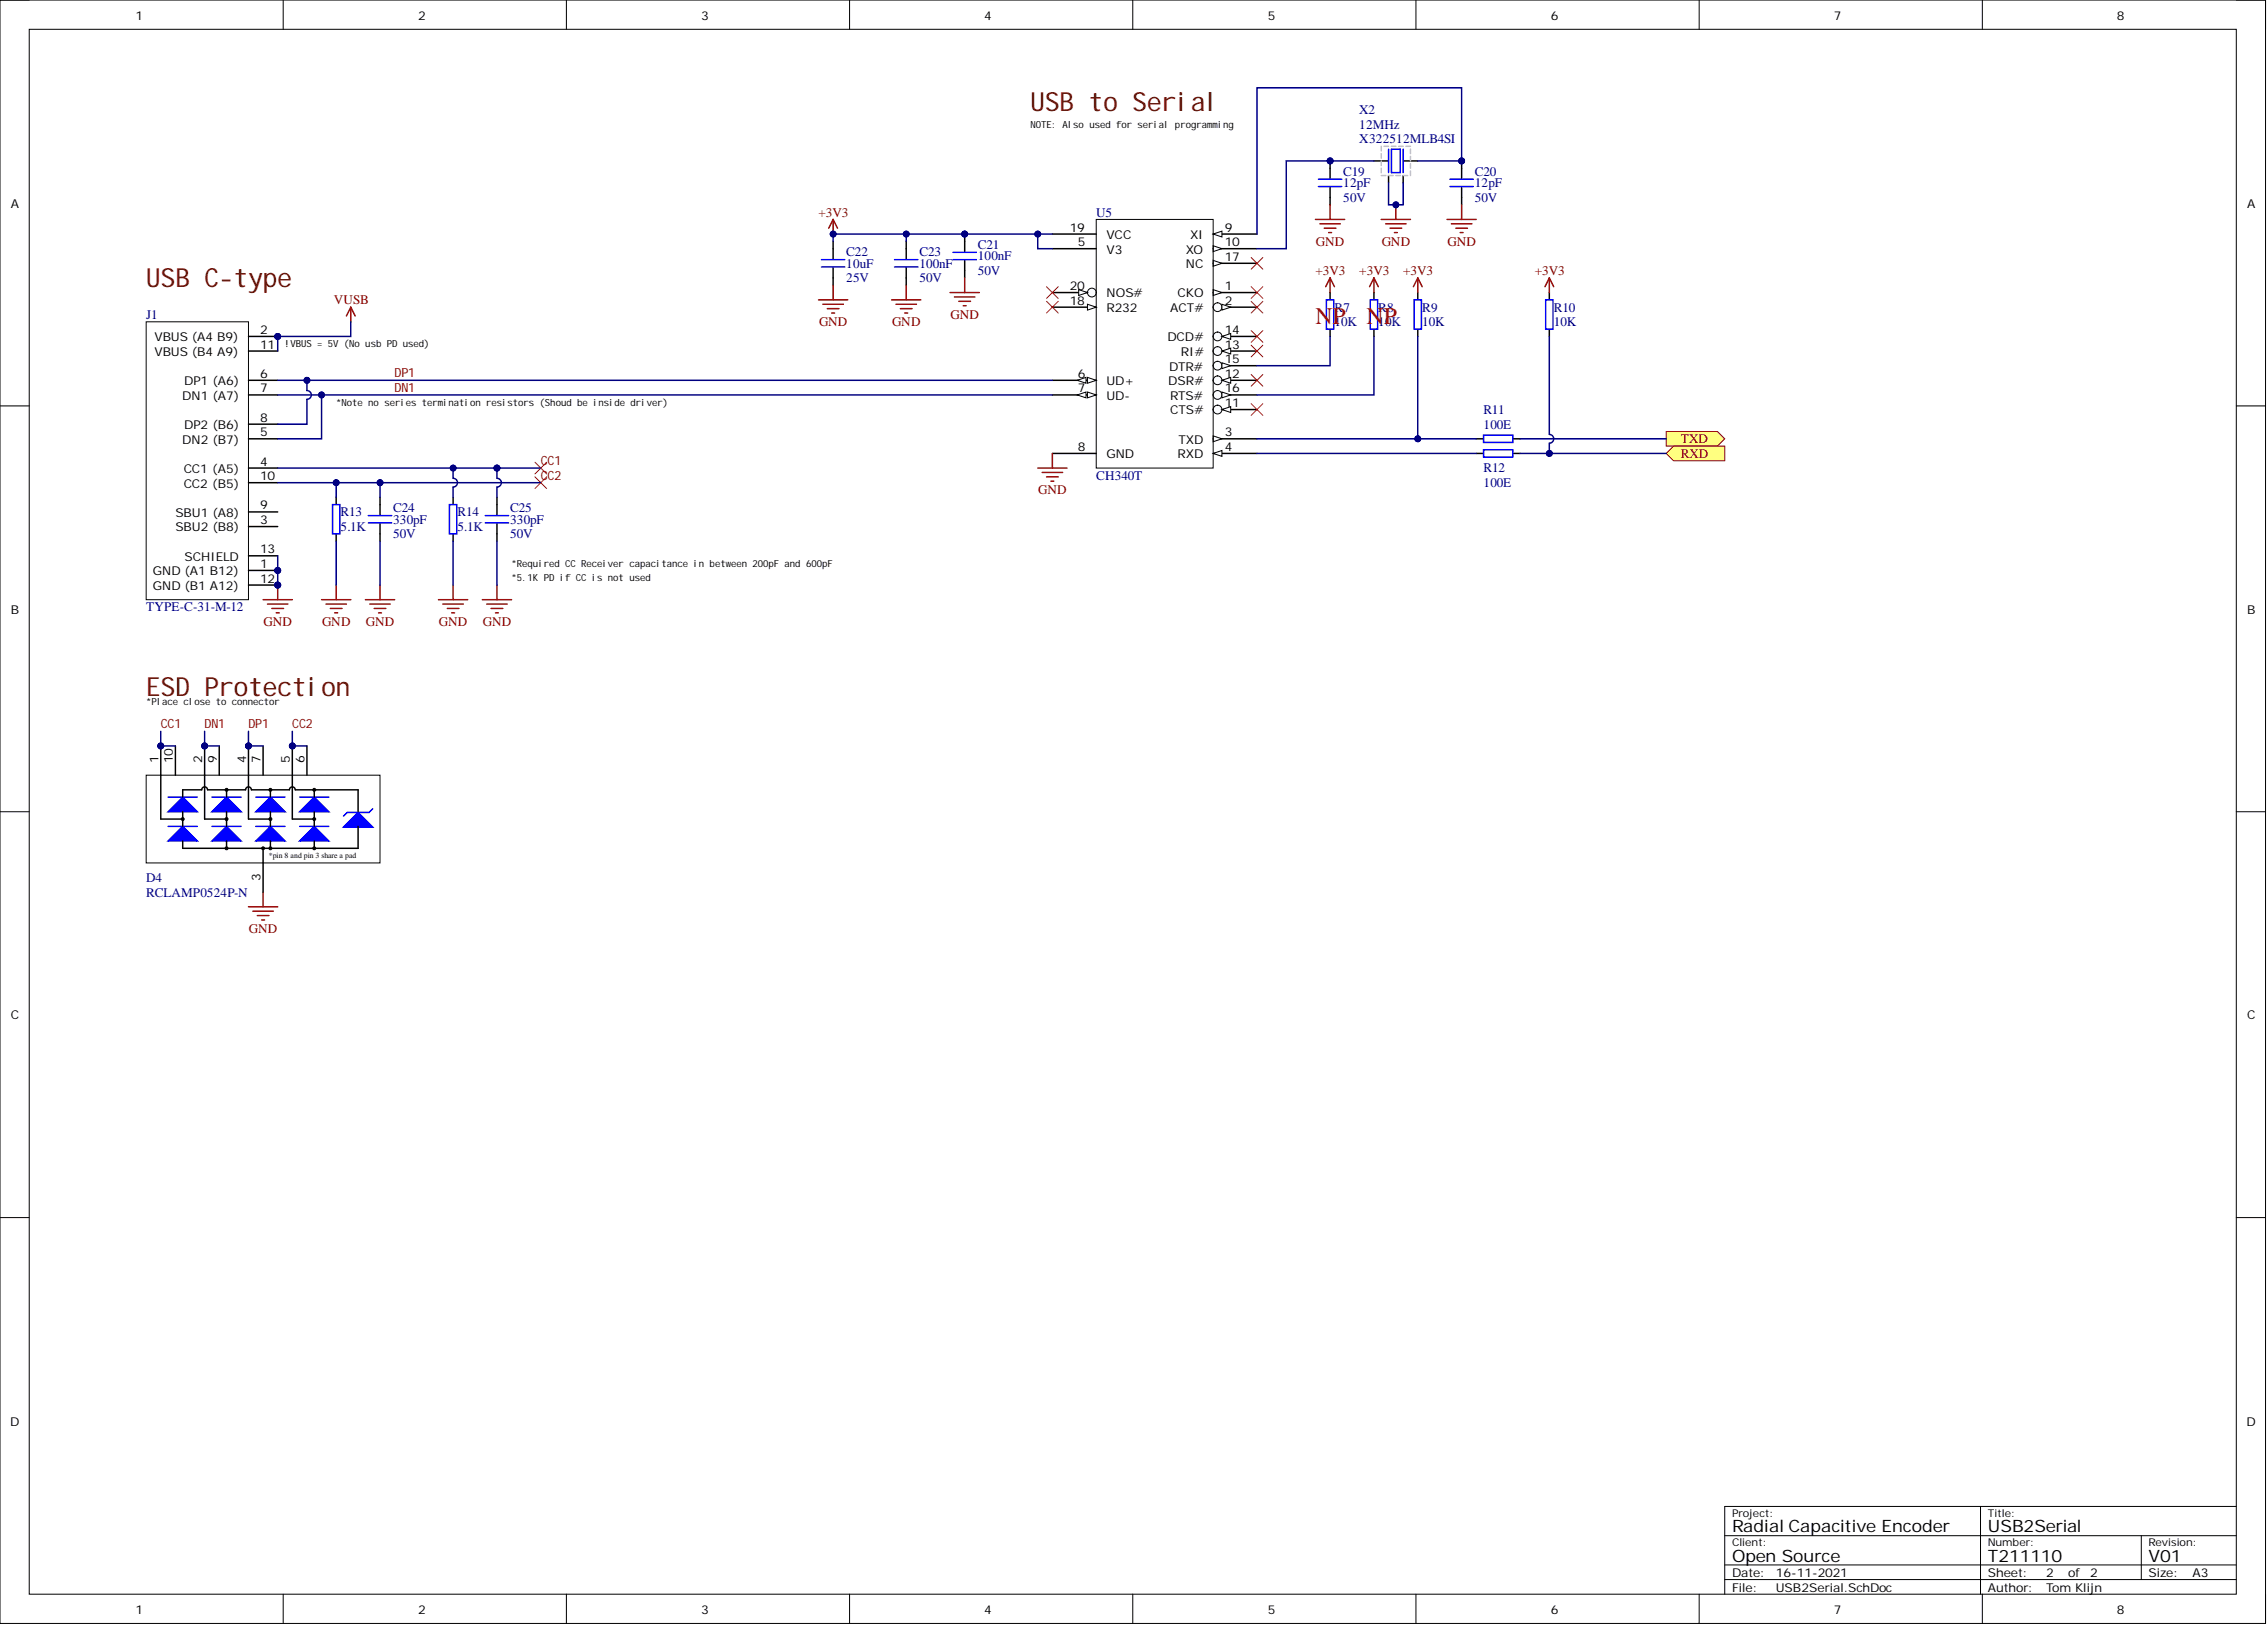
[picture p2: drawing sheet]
<svg xmlns="http://www.w3.org/2000/svg" width="393mm" height="282mm" viewBox="0 0 393 282" stroke-linecap="round" stroke-linejoin="round" font-family="sans-serif">
<defs><g id="words">
<g font-size="4.6" fill="#5b0f00">
<text x="178.8" y="19.3">USB to Serial</text>
<text x="25.4" y="49.7">USB C-type</text>
<text x="25.4" y="120.8">ESD Protection</text>
</g>
<g font-size="4.1" fill="#f00">
<text x="228.2" y="56.2">NP</text>
<text x="237.1" y="56.2">NP</text>
</g>
<g font-size="3">
<text x="300.5" y="265.8">Radial Capacitive Encoder</text>
<text x="344.9" y="265.8">USB2Serial</text>
<text x="300.5" y="270.9">Open Source</text>
<text x="344.9" y="270.9">T211110</text>
<text x="372.8" y="270.9">V01</text>
</g>
<g font-size="2.3" fill="#000080">
<text x="235.9" y="22.3">12MHz</text>
<text x="235.9" y="19.8">X2</text>
<text x="235.9" y="24.9">X322512MLB4SI</text>
<text x="233.1" y="35">50V</text>
<text x="233.1" y="30.5">C19</text>
<text x="233.1" y="32.5">12pF</text>
<text x="255.9" y="35">50V</text>
<text x="255.9" y="30.5">C20</text>
<text x="255.9" y="32.5">12pF</text>
<text x="190.2" y="37.6">U5</text>
<text x="146.8" y="44.4">C22</text>
<text x="146.8" y="46.4">10uF</text>
<text x="159.5" y="44.4">C23</text>
<text x="159.5" y="46.4">100nF</text>
<text x="169.7" y="47.7">50V</text>
<text x="169.7" y="43.1">C21</text>
<text x="169.7" y="45.2">100nF</text>
<text x="146.8" y="49">25V</text>
<text x="159.5" y="49">50V</text>
<text x="25.4" y="55.3">J1</text>
<text x="231.5" y="54">R7</text>
<text x="231.5" y="56.6">10K</text>
<text x="239.2" y="54">R8</text>
<text x="239.2" y="56.6">10K</text>
<text x="246.8" y="54">R9</text>
<text x="246.8" y="56.6">10K</text>
<text x="269.6" y="54">R10</text>
<text x="269.6" y="56.6">10K</text>
<text x="257.4" y="71.8">R11</text>
<text x="257.4" y="74.3">100E</text>
<text x="190.2" y="83.2">CH340T</text>
<text x="257.4" y="81.9">R12</text>
<text x="59.1" y="89.6">R13</text>
<text x="68.2" y="88.8">C24</text>
<text x="79.4" y="89.6">R14</text>
<text x="88.5" y="88.8">C25</text>
<text x="257.4" y="84.5">100E</text>
<text x="59.1" y="92.1">5.1K</text>
<text x="68.2" y="93.4">50V</text>
<text x="68.2" y="90.8">330pF</text>
<text x="79.4" y="92.1">5.1K</text>
<text x="88.5" y="93.4">50V</text>
<text x="88.5" y="90.8">330pF</text>
<text x="25.4" y="106">TYPE-C-31-M-12</text>
<text x="25.4" y="153">D4</text>
<text x="25.4" y="155.5">RCLAMP0524P-N</text>
</g>
<g font-size="2.3" fill="#800000">
<text x="142" y="37.6">+3V3</text>
<text x="228.2" y="47.7">+3V3</text>
<text x="228.3" y="42.6">GND</text>
<text x="235.9" y="47.7">+3V3</text>
<text x="239.7" y="42.6">GND</text>
<text x="243.5" y="47.7">+3V3</text>
<text x="251.2" y="42.6">GND</text>
<text x="266.3" y="47.7">+3V3</text>
<text x="57.9" y="52.8">VUSB</text>
<text x="142.1" y="56.6">GND</text>
<text x="154.8" y="56.6">GND</text>
<text x="164.9" y="55.3">GND</text>
<text x="291.6" y="76.9">TXD</text>
<text x="291.6" y="79.4">RXD</text>
<text x="180.1" y="85.8">GND</text>
<text x="45.7" y="108.6">GND</text>
<text x="55.9" y="108.6">GND</text>
<text x="63.5" y="108.6">GND</text>
<text x="76.2" y="108.6">GND</text>
<text x="83.8" y="108.6">GND</text>
<text x="43.2" y="161.9">GND</text>
</g>
<g font-size="2.2" fill="#800000">
<text x="68.5" y="65.5">DP1</text>
<text x="68.5" y="68">DN1</text>
<text x="93.8" y="80.7">CC1</text>
<text x="93.8" y="83.2">CC2</text>
<text x="27.9" y="126.3">CC1</text>
<text x="35.5" y="126.3">DN1</text>
<text x="43.1" y="126.3">DP1</text>
<text x="50.7" y="126.3">CC2</text>
</g>
<g font-size="2.1">
<text x="23.5" y="3.4">1</text>
<text x="72.5" y="3.4">2</text>
<text x="121.6" y="3.4">3</text>
<text x="170.8" y="3.4">4</text>
<text x="220" y="3.4">5</text>
<text x="269.1" y="3.4">6</text>
<text x="318.2" y="3.4">7</text>
<text x="367.3" y="3.4">8</text>
<text x="1.9" y="36">A</text>
<text x="185.6" y="40.2">19</text>
<text x="192" y="41.4">VCC</text>
<text x="206.5" y="41.4">XI</text>
<text x="212.5" y="40.2">9</text>
<text x="389.9" y="36">A</text>
<text x="187" y="42.7">5</text>
<text x="192" y="44">V3</text>
<text x="205.8" y="46.5">NC</text>
<text x="205.8" y="44">XO</text>
<text x="212.5" y="45.2">17</text>
<text x="212.5" y="42.7">10</text>
<text x="185.6" y="50.3">20</text>
<text x="185.6" y="52.9">18</text>
<text x="192" y="51.6">NOS#</text>
<text x="204.3" y="51.6">CKO</text>
<text x="212.5" y="50.3">1</text>
<text x="212.5" y="52.9">2</text>
<text x="26.8" y="59.2">VBUS (A4 B9)</text>
<text x="45.1" y="57.9">2</text>
<text x="192" y="54.1">R232</text>
<text x="202.5" y="59.2">DCD#</text>
<text x="203.1" y="54.1">ACT#</text>
<text x="212.5" y="57.9">14</text>
<text x="26.8" y="61.7">VBUS (B4 A9)</text>
<text x="45.1" y="65.5">6</text>
<text x="45.1" y="60.5">11</text>
<text x="187" y="65.5">6</text>
<text x="202.9" y="64.3">DTR#</text>
<text x="204.9" y="61.7">RI#</text>
<text x="212.5" y="63">15</text>
<text x="212.5" y="60.5">13</text>
<text x="212.5" y="65.5">12</text>
<text x="31.6" y="69.3">DN1 (A7)</text>
<text x="32" y="66.8">DP1 (A6)</text>
<text x="45.1" y="68.1">7</text>
<text x="187" y="68.1">7</text>
<text x="192" y="66.8">UD+</text>
<text x="192" y="69.3">UD-</text>
<text x="202.7" y="66.8">DSR#</text>
<text x="203.1" y="69.3">RTS#</text>
<text x="203.1" y="71.9">CTS#</text>
<text x="212.5" y="68.1">16</text>
<text x="212.5" y="70.6">11</text>
<text x="31.6" y="77">DN2 (B7)</text>
<text x="32" y="74.4">DP2 (B6)</text>
<text x="45.1" y="75.7">5</text>
<text x="45.1" y="73.2">8</text>
<text x="204.5" y="77">TXD</text>
<text x="212.5" y="75.7">3</text>
<text x="31.9" y="82">CC1 (A5)</text>
<text x="45.1" y="80.8">4</text>
<text x="45.1" y="83.3">10</text>
<text x="187" y="78.2">8</text>
<text x="192" y="79.5">GND</text>
<text x="204.3" y="79.5">RXD</text>
<text x="212.5" y="78.2">4</text>
<text x="30.4" y="89.6">SBU1 (A8)</text>
<text x="31.9" y="84.6">CC2 (B5)</text>
<text x="45.1" y="88.4">9</text>
<text x="30.4" y="92.2">SBU2 (B8)</text>
<text x="45.1" y="90.9">3</text>
<text x="45.1" y="96">13</text>
<text x="26.5" y="99.8">GND (A1 B12)</text>
<text x="32" y="97.3">SCHIELD</text>
<text x="45.1" y="98.5">1</text>
<text x="45.1" y="101.1">12</text>
<text x="1.9" y="106.5">B</text>
<text x="26.5" y="102.3">GND (B1 A12)</text>
<text x="389.9" y="106.5">B</text>
<text x="27.5" y="132.4" transform="rotate(-90 27.5 132.4)">1</text>
<text x="30" y="132.4" transform="rotate(-90 30 132.4)">10</text>
<text x="35.1" y="132.4" transform="rotate(-90 35.1 132.4)">2</text>
<text x="37.6" y="132.4" transform="rotate(-90 37.6 132.4)">9</text>
<text x="42.7" y="132.4" transform="rotate(-90 42.7 132.4)">4</text>
<text x="45.2" y="132.4" transform="rotate(-90 45.2 132.4)">7</text>
<text x="50.3" y="132.4" transform="rotate(-90 50.3 132.4)">5</text>
<text x="52.8" y="132.4" transform="rotate(-90 52.8 132.4)">6</text>
<text x="45.2" y="152.9" transform="rotate(-90 45.2 152.9)">3</text>
<text x="1.9" y="176.8">C</text>
<text x="389.9" y="176.8">C</text>
<text x="1.8" y="247.3">D</text>
<text x="389.8" y="247.3">D</text>
<text x="300.5" y="273.6">Date:</text>
<text x="308.1" y="273.6">16-11-2021</text>
<text x="344.9" y="273.6">Sheet:</text>
<text x="355.1" y="273.6">2</text>
<text x="358.9" y="273.6">of</text>
<text x="362.7" y="273.6">2</text>
<text x="372.8" y="273.6">Size:</text>
<text x="380.4" y="273.6">A3</text>
<text x="23.5" y="279.9">1</text>
<text x="72.5" y="279.9">2</text>
<text x="121.6" y="279.9">3</text>
<text x="170.8" y="279.9">4</text>
<text x="220" y="279.9">5</text>
<text x="269.1" y="279.9">6</text>
<text x="300.5" y="276.1">File:</text>
<text x="308.1" y="276.1">USB2Serial.SchDoc</text>
<text x="318.2" y="279.9">7</text>
<text x="344.9" y="276.1">Author:</text>
<text x="355.1" y="276.1">Tom Klijn</text>
<text x="367.3" y="279.9">8</text>
</g>
<g font-size="1.9">
<text x="300.5" y="263.2">Project:</text>
<text x="344.9" y="263.2">Title:</text>
<text x="300.5" y="268.2">Client:</text>
<text x="344.9" y="268.2">Number:</text>
<text x="372.8" y="268.2">Revision:</text>
</g>
<g font-size="1.7">
<text x="178.8" y="22.2">NOTE: Also used for serial programming</text>
<text x="49.5" y="60.2">!VBUS = 5V (No usb PD used)</text>
<text x="58.3" y="70.4">*Note no series termination resistors (Shoud be inside driver)</text>
<text x="88.8" y="100.8">*5.1K PD if CC is not used</text>
<text x="88.8" y="98.3">*Required CC Receiver capacitance in between 200pF and 600pF</text>
<text x="25.4" y="122.4">*Place close to connector</text>
</g>
<text font-size="1.4" x="46.7" y="148.8">*pin 8 and pin 3 share a pad</text>
</g></defs>
<g fill="none" stroke="#000" stroke-width=".17">
<path d="M0 0h393.1v281.6h-393.1zM0 0h5.1M5.1 5.1h382.9v271.4h-382.9zM49.1 0v5.1M98.3 0v5.1M147.4 0v5.1M196.5 0v5.1M245.7 0v5.1M294.8 0v5.1M344 0v5.1M388 0h5.1v5.1M0 70.4h5.1"/>
<path d="M388 70.4h5.1M0 140.8h5.1M388 140.8h5.1M0 211.2h5.1M388 211.2h5.1M49.1 276.5v5.1M98.3 276.5v5.1M147.4 276.5v5.1M196.5 276.5v5.1M245.7 276.5v5.1M294.8 276.5v5.1M299.3 266.4h88.7"/>
<path d="M299.3 271.5h88.7M299.3 274h88.7M343.6 261.3v15.2M344 276.5v5.1M371.5 266.4v7.6M388 261.3h-88.7v15.2M393.1 276.5v5.1"/>
</g>
<path d="M58.3 86.3v1.2M58.3 92.6v1.3" fill="none" stroke="#000" stroke-width=".25"/>
<path d="M57.7 87.5h1.3v5.1h-1.3z" fill-rule="evenodd" fill="#fff"/>
<path d="M57.7 87.5h1.3v5.1h-1.3z" fill="none" stroke="#00f" stroke-width=".25"/>
<path d="M78.6 86.3v1.2M78.6 92.6v1.3" fill="none" stroke="#000" stroke-width=".25"/>
<path d="M78 87.5h1.3v5.1h-1.3z" fill-rule="evenodd" fill="#fff"/>
<path d="M78 87.5h1.3v5.1h-1.3z" fill="none" stroke="#00f" stroke-width=".25"/>
<g fill="none" stroke="#800000" stroke-width=".25">
<path d="M45.6 104h5.1M46.4 104.8h3.6M47.2 105.5h2M47.9 106.3h.5M48.2 101.5v2.5M55.8 104h5.1M56.6 104.8h3.5M57.3 105.5h2M58.1 106.3h.5M58.3 101.5v2.5M76.1 104h5.1M76.8 104.8h3.6"/>
<path d="M77.6 105.5h2M78.4 106.3h.5M78.6 101.5v2.5"/>
</g>
<circle cx="48.2" cy="101.5" r=".51" fill="#000080"/>
<circle cx="48.2" cy="101.5" r=".51" fill="none" stroke="#000080" stroke-width=".17"/>
<path d="M60.9 53.3l-.8 1.5M60.9 53.3l.7 1.5M60.9 53.3v2.5M43.1 157.3h5.1M43.9 158.1h3.5M44.6 158.8h2.1M45.4 159.6h.5M45.6 154.8v2.5" fill="none" stroke="#800000" stroke-width=".25"/>
<circle cx="48.2" cy="98.9" r=".51" fill="#000080"/>
<circle cx="48.2" cy="98.9" r=".51" fill="none" stroke="#000080" stroke-width=".17"/>
<circle cx="48.2" cy="58.4" r=".51" fill="#000080"/>
<circle cx="48.2" cy="58.4" r=".51" fill="none" stroke="#000080" stroke-width=".17"/>
<circle cx="48.2" cy="101.5" r=".51" fill="#000080"/>
<circle cx="48.2" cy="101.5" r=".51" fill="none" stroke="#000080" stroke-width=".17"/>
<path d="M43.1 98.9h5.1" fill="none" stroke="#000" stroke-width=".25"/>
<circle cx="48.2" cy="98.9" r=".51" fill="#000080"/>
<circle cx="48.2" cy="98.9" r=".51" fill="none" stroke="#000080" stroke-width=".17"/>
<path d="M43.1 58.4h5.1" fill="none" stroke="#000" stroke-width=".25"/>
<circle cx="48.2" cy="58.4" r=".51" fill="#000080"/>
<circle cx="48.2" cy="58.4" r=".51" fill="none" stroke="#000080" stroke-width=".17"/>
<path d="M43.1 76.1h5.1M43.1 66h5.1M43.1 68.5h5.1M43.1 73.6h5.1M43.1 60.9h5.1M43.1 91.3h5.1M43.1 81.2h5.1M43.1 88.8h5.1M43.1 83.7h5.1M43.1 101.5h5.1" fill="none" stroke="#000" stroke-width=".25"/>
<circle cx="48.2" cy="101.5" r=".51" fill="#000080"/>
<circle cx="48.2" cy="101.5" r=".51" fill="none" stroke="#000080" stroke-width=".17"/>
<path d="M25.4 55.8h17.7v48.2h-17.7z" fill="none" stroke="#000" stroke-width=".17"/>
<path d="M43.1 96.4h5.1" fill="none" stroke="#000" stroke-width=".25"/>
<circle cx="27.9" cy="129.4" r=".51" fill="#000080"/>
<circle cx="27.9" cy="129.4" r=".51" fill="none" stroke="#000080" stroke-width=".17"/>
<circle cx="35.5" cy="129.4" r=".51" fill="#000080"/>
<circle cx="35.5" cy="129.4" r=".51" fill="none" stroke="#000080" stroke-width=".17"/>
<circle cx="43.1" cy="129.4" r=".51" fill="#000080"/>
<circle cx="43.1" cy="129.4" r=".51" fill="none" stroke="#000080" stroke-width=".17"/>
<circle cx="50.7" cy="129.4" r=".51" fill="#000080"/>
<circle cx="50.7" cy="129.4" r=".51" fill="none" stroke="#000080" stroke-width=".17"/>
<path d="M62.1 140.9l2.6 2.6h-5.1z" fill="#00f"/>
<path d="M62.1 140.9l2.6 2.6h-5.1zM64.7 140.3l-.7 .6h-3.8l-.6 .7" fill="none" stroke="#00f" stroke-width=".25"/>
<path d="M31.7 138.3l2.5 2.5h-5z" fill="#00f"/>
<path d="M29.2 138.3h5M31.7 138.3l2.5 2.5h-5z" fill="none" stroke="#00f" stroke-width=".25"/>
<path d="M27.9 129.4v5.1" fill="none" stroke="#000" stroke-width=".25"/>
<circle cx="27.9" cy="129.4" r=".51" fill="#000080"/>
<circle cx="27.9" cy="129.4" r=".51" fill="none" stroke="#000080" stroke-width=".17"/>
<path d="M35.5 129.4v5.1" fill="none" stroke="#000" stroke-width=".25"/>
<circle cx="35.5" cy="129.4" r=".51" fill="#000080"/>
<circle cx="35.5" cy="129.4" r=".51" fill="none" stroke="#000080" stroke-width=".17"/>
<path d="M43.1 129.4v5.1" fill="none" stroke="#000" stroke-width=".25"/>
<circle cx="43.1" cy="129.4" r=".51" fill="#000080"/>
<circle cx="43.1" cy="129.4" r=".51" fill="none" stroke="#000080" stroke-width=".17"/>
<path d="M50.7 129.4v5.1" fill="none" stroke="#000" stroke-width=".25"/>
<circle cx="50.7" cy="129.4" r=".51" fill="#000080"/>
<circle cx="50.7" cy="129.4" r=".51" fill="none" stroke="#000080" stroke-width=".17"/>
<path d="M30.4 129.4v5.1M38 129.4v5.1M45.6 129.4v5.1M53.3 129.4v5.1M45.6 149.7v5.1" fill="none" stroke="#000" stroke-width=".25"/>
<path d="M31.7 143.3l2.5 2.6h-5z" fill="#00f"/>
<path d="M29.2 143.3h5M31.7 143.3l2.5 2.6h-5z" fill="none" stroke="#00f" stroke-width=".25"/>
<path d="M27.9 134.5v7.6h3.8M31.7 137v1.3M31.7 140.8v2.5M31.7 145.9v1.2" fill="none" stroke="#000" stroke-width=".25"/>
<path d="M39.3 138.3l2.5 2.5h-5z" fill="#00f"/>
<path d="M36.8 138.3h5M39.3 138.3l2.5 2.5h-5z" fill="none" stroke="#00f" stroke-width=".25"/>
<path d="M39.3 143.3l2.5 2.6h-5z" fill="#00f"/>
<path d="M36.8 143.3h5M39.3 143.3l2.5 2.6h-5z" fill="none" stroke="#00f" stroke-width=".25"/>
<path d="M39.3 137v1.3M35.5 142.1h3.8M39.3 140.8v2.5M39.3 145.9v1.2" fill="none" stroke="#000" stroke-width=".25"/>
<path d="M46.9 138.3l2.6 2.5h-5.1z" fill="#00f"/>
<path d="M44.4 138.3h5.1M46.9 138.3l2.6 2.5h-5.1z" fill="none" stroke="#00f" stroke-width=".25"/>
<path d="M46.9 143.3l2.6 2.6h-5.1z" fill="#00f"/>
<path d="M44.4 143.3h5.1M46.9 143.3l2.6 2.6h-5.1z" fill="none" stroke="#00f" stroke-width=".25"/>
<path d="M46.9 137v1.3M43.1 142.1h3.8M46.9 140.8v2.5M46.9 145.9v1.2" fill="none" stroke="#000" stroke-width=".25"/>
<path d="M54.5 138.3l2.6 2.5h-5.1z" fill="#00f"/>
<path d="M52 138.3h5.1M54.5 138.3l2.6 2.5h-5.1z" fill="none" stroke="#00f" stroke-width=".25"/>
<path d="M54.5 143.3l2.6 2.6h-5.1z" fill="#00f"/>
<path d="M240.9 25.9v4M241.4 25.9h1.6v4h-1.6zM243.5 25.9v4M63.9 90.7h4.1M63.9 89.4h4.1M84.2 90.7h4.1M84.2 89.4h4.1M52 143.3h5.1M54.5 143.3l2.6 2.6h-5.1z" fill="none" stroke="#00f" stroke-width=".25"/>
<g fill="none" stroke="#000" stroke-width=".25">
<path d="M238.4 27.9h2.5M240.9 30.5v1.2M243.5 27.9h2.5M243.5 30.5v1.2M182.6 50.7h7.6M65.9 86.3v3M65.9 90.8v3.1M86.2 86.3v3M86.2 90.8v3.1M31.7 137h3.3a.51 .51 0 0 1 .5-.5 .51 .51 0 0 1 .5 .5h6.6a.51 .51 0 0 1 .5-.5 .51 .51 0 0 1 .5 .5h6.6a.51 .51 0 0 1 .5-.5 .51 .51 0 0 1 .5 .5h10.9v3.8M35.5 134.5v7.6M43.1 134.5v7.6"/>
<path d="M50.7 134.5v7.6h3.8M54.5 137v1.3M45.6 147.1v2.6M54.5 140.8v2.5M54.5 145.9v1.2M62.1 143.3v3.8h-30.4"/>
</g>
<g fill="none" stroke="#000" stroke-width=".17">
<path d="M25.4 134.5h40.5v15.2h-40.5z"/>
<circle cx="39.3" cy="137" r=".25"/>
<circle cx="46.9" cy="137" r=".25"/>
<circle cx="54.5" cy="137" r=".25"/>
<circle cx="31.7" cy="142.1" r=".25"/>
<circle cx="39.3" cy="147.1" r=".25"/>
<circle cx="39.3" cy="142.1" r=".25"/>
<circle cx="45.7" cy="147.1" r=".25"/>
<circle cx="46.9" cy="147.1" r=".25"/>
<circle cx="46.9" cy="142.1" r=".25"/>
<circle cx="54.5" cy="147.1" r=".25"/>
<circle cx="54.5" cy="142.1" r=".25"/>
</g>
<g fill="#000">
<circle cx="39.3" cy="137" r=".25"/>
<circle cx="46.9" cy="137" r=".25"/>
<circle cx="54.5" cy="137" r=".25"/>
<circle cx="31.7" cy="142.1" r=".25"/>
<circle cx="39.3" cy="147.1" r=".25"/>
<circle cx="39.3" cy="142.1" r=".25"/>
<circle cx="45.7" cy="147.1" r=".25"/>
<circle cx="46.9" cy="147.1" r=".25"/>
<circle cx="46.9" cy="142.1" r=".25"/>
<circle cx="54.5" cy="147.1" r=".25"/>
<circle cx="54.5" cy="142.1" r=".25"/>
</g>
<path d="M63.4 104h5.1M64.2 104.8h3.5M64.9 105.5h2.1M65.7 106.3h.5M65.9 101.5v2.5M83.7 104h5.1M84.5 104.8h3.5M85.2 105.5h2M86 106.3h.5M86.2 101.5v2.5" fill="none" stroke="#800000" stroke-width=".25"/>
<g fill="none" stroke="#c0c0c0" stroke-width=".25">
<path d="M239.7 25.4v.8M239.7 26.6v.8M239.7 27.9v.8M239.7 29.2v.8M239.7 30.5h.8M240.1 25.4h.8M240.9 30.5h.8M241.4 25.4h.8M242.2 30.5h.8M242.7 25.4h.8M243.5 30.5h.8M243.9 25.4h.8"/>
<path d="M244.7 25.9v.7M244.7 27.1v.8M244.7 28.4v.8M244.7 29.7v.8"/>
</g>
<circle cx="189.4" cy="50.7" r=".76" fill="#f8fcff"/>
<circle cx="189.4" cy="50.7" r=".76" fill="none" stroke="#000" stroke-width=".17"/>
<path d="M187.2 50.2l1.5 .5-1.5 .6z" fill="#f8fcff"/>
<path d="M187.2 50.2l1.5 .5-1.5 .6z" fill="none" stroke="#000" stroke-width=".17"/>
<path d="M210.5 50.7h7.6" fill="none" stroke="#000" stroke-width=".25"/>
<path d="M210.5 50.2l1.5 .5-1.5 .6z" fill="#f8fcff"/>
<path d="M210.5 50.2l1.5 .5-1.5 .6z" fill="none" stroke="#000" stroke-width=".17"/>
<path d="M210.5 53.3h7.6" fill="none" stroke="#000" stroke-width=".25"/>
<circle cx="211.3" cy="53.3" r=".76" fill="#f8fcff"/>
<circle cx="211.3" cy="53.3" r=".76" fill="none" stroke="#000" stroke-width=".17"/>
<path d="M212 52.8l1.5 .5-1.5 .5z" fill="#f8fcff"/>
<path d="M212 52.8l1.5 .5-1.5 .5z" fill="none" stroke="#000" stroke-width=".17"/>
<path d="M182.6 43.1h7.6M182.6 66h7.6" fill="none" stroke="#000" stroke-width=".25"/>
<path d="M188.7 65.5l1.5 .5-1.5 .5z" fill="#f8fcff"/>
<path d="M188.7 65.5l1.5 .5-1.5 .5z" fill="none" stroke="#000" stroke-width=".17"/>
<path d="M186.9 66l1.5-.5v1z" fill="#f8fcff"/>
<path d="M186.9 66l1.5-.5v1z" fill="none" stroke="#000" stroke-width=".17"/>
<path d="M182.6 68.5h7.6" fill="none" stroke="#000" stroke-width=".25"/>
<path d="M188.7 68l1.5 .5-1.5 .5z" fill="#f8fcff"/>
<path d="M188.7 68l1.5 .5-1.5 .5z" fill="none" stroke="#000" stroke-width=".17"/>
<path d="M186.9 68.5l1.5-.5v1z" fill="#f8fcff"/>
<path d="M186.9 68.5l1.5-.5v1z" fill="none" stroke="#000" stroke-width=".17"/>
<path d="M182.6 78.7h7.6M210.5 76.1h7.6" fill="none" stroke="#000" stroke-width=".25"/>
<path d="M210.5 75.6l1.5 .5-1.5 .5z" fill="#f8fcff"/>
<path d="M210.5 75.6l1.5 .5-1.5 .5z" fill="none" stroke="#000" stroke-width=".17"/>
<path d="M210.5 45.7h7.6" fill="none" stroke="#000" stroke-width=".25"/>
<path d="M210.5 45.2l1.5 .5-1.5 .5z" fill="#f8fcff"/>
<path d="M210.5 45.2l1.5 .5-1.5 .5z" fill="none" stroke="#000" stroke-width=".17"/>
<path d="M210.5 78.7h7.6" fill="none" stroke="#000" stroke-width=".25"/>
<path d="M210.5 78.7l1.5-.6v1.1z" fill="#f8fcff"/>
<path d="M210.5 78.7l1.5-.6v1.1z" fill="none" stroke="#000" stroke-width=".17"/>
<path d="M210.5 68.5h7.6" fill="none" stroke="#000" stroke-width=".25"/>
<circle cx="211.3" cy="68.5" r=".76" fill="#f8fcff"/>
<circle cx="211.3" cy="68.5" r=".76" fill="none" stroke="#000" stroke-width=".17"/>
<path d="M212 68l1.5 .5-1.5 .5z" fill="#f8fcff"/>
<path d="M212 68l1.5 .5-1.5 .5z" fill="none" stroke="#000" stroke-width=".17"/>
<path d="M210.5 63.4h7.6" fill="none" stroke="#000" stroke-width=".25"/>
<circle cx="211.3" cy="63.4" r=".76" fill="#f8fcff"/>
<circle cx="211.3" cy="63.4" r=".76" fill="none" stroke="#000" stroke-width=".17"/>
<path d="M212 62.9l1.5 .5-1.5 .5z" fill="#f8fcff"/>
<path d="M212 62.9l1.5 .5-1.5 .5z" fill="none" stroke="#000" stroke-width=".17"/>
<path d="M210.5 60.9h7.6" fill="none" stroke="#000" stroke-width=".25"/>
<circle cx="211.3" cy="60.9" r=".76" fill="#f8fcff"/>
<circle cx="211.3" cy="60.9" r=".76" fill="none" stroke="#000" stroke-width=".17"/>
<path d="M212 60.9l1.5-.5v1z" fill="#f8fcff"/>
<path d="M212 60.9l1.5-.5v1z" fill="none" stroke="#000" stroke-width=".17"/>
<path d="M210.5 66h7.6" fill="none" stroke="#000" stroke-width=".25"/>
<circle cx="211.3" cy="66" r=".76" fill="#f8fcff"/>
<circle cx="211.3" cy="66" r=".76" fill="none" stroke="#000" stroke-width=".17"/>
<path d="M212 66l1.5-.5v1z" fill="#f8fcff"/>
<path d="M212 66l1.5-.5v1z" fill="none" stroke="#000" stroke-width=".17"/>
<path d="M210.5 71h7.6" fill="none" stroke="#000" stroke-width=".25"/>
<circle cx="211.3" cy="71" r=".76" fill="#f8fcff"/>
<circle cx="211.3" cy="71" r=".76" fill="none" stroke="#000" stroke-width=".17"/>
<path d="M212 71l1.5-.5v1z" fill="#f8fcff"/>
<path d="M212 71l1.5-.5v1z" fill="none" stroke="#000" stroke-width=".17"/>
<path d="M210.5 43.1h7.6" fill="none" stroke="#000" stroke-width=".25"/>
<path d="M210.5 42.6l1.5 .5-1.5 .5z" fill="#f8fcff"/>
<path d="M210.5 42.6l1.5 .5-1.5 .5z" fill="none" stroke="#000" stroke-width=".17"/>
<path d="M210.5 40.6h7.6" fill="none" stroke="#000" stroke-width=".25"/>
<path d="M210.5 40.6l1.5-.5v1z" fill="#f8fcff"/>
<path d="M210.5 40.6l1.5-.5v1z" fill="none" stroke="#000" stroke-width=".17"/>
<path d="M182.6 40.6h7.6M182.6 53.3h7.6" fill="none" stroke="#000" stroke-width=".25"/>
<path d="M188.7 52.8l1.5 .5-1.5 .5z" fill="#f8fcff"/>
<path d="M188.7 52.8l1.5 .5-1.5 .5z" fill="none" stroke="#000" stroke-width=".17"/>
<path d="M210.5 58.4h7.6" fill="none" stroke="#000" stroke-width=".25"/>
<circle cx="211.3" cy="58.4" r=".76" fill="#f8fcff"/>
<circle cx="211.3" cy="58.4" r=".76" fill="none" stroke="#000" stroke-width=".17"/>
<path d="M212 58.4l1.5-.6v1.1z" fill="#f8fcff"/>
<path d="M190.2 38.1h20.3v43.1h-20.3zM212 58.4l1.5-.6v1.1z" fill="none" stroke="#000" stroke-width=".17"/>
<circle cx="230.8" cy="27.9" r=".51" fill="#000080"/>
<circle cx="230.8" cy="27.9" r=".51" fill="none" stroke="#000080" stroke-width=".17"/>
<path d="M230.8 27.9v3.1M230.8 32.5v1.8" fill="none" stroke="#000" stroke-width=".25"/>
<circle cx="230.8" cy="27.9" r=".51" fill="#000080"/>
<circle cx="230.8" cy="27.9" r=".51" fill="none" stroke="#000080" stroke-width=".17"/>
<path d="M230.8 34.3v1.2" fill="none" stroke="#000" stroke-width=".25"/>
<path d="M228.8 32.4h4M228.8 31.1h4" fill="none" stroke="#00f" stroke-width=".25"/>
<circle cx="253.6" cy="27.9" r=".51" fill="#000080"/>
<circle cx="253.6" cy="27.9" r=".51" fill="none" stroke="#000080" stroke-width=".17"/>
<path d="M253.6 27.9v3.1M253.6 32.5v1.8" fill="none" stroke="#000" stroke-width=".25"/>
<circle cx="253.6" cy="27.9" r=".51" fill="#000080"/>
<circle cx="253.6" cy="27.9" r=".51" fill="none" stroke="#000080" stroke-width=".17"/>
<path d="M253.6 34.3v1.2" fill="none" stroke="#000" stroke-width=".25"/>
<path d="M251.6 32.4h4M251.6 31.1h4" fill="none" stroke="#00f" stroke-width=".25"/>
<path d="M239.7 38.1h5M240.4 38.8h3.6M241.2 39.6h2M242.2 35.5v2.6M241.9 40.3h.5" fill="none" stroke="#800000" stroke-width=".25"/>
<circle cx="242.2" cy="35.5" r=".51" fill="#000080"/>
<circle cx="242.2" cy="35.5" r=".51" fill="none" stroke="#000080" stroke-width=".17"/>
<g fill="none" stroke="#800000" stroke-width=".25">
<path d="M144.6 38.1l-.8 1.5M144.6 38.1l.7 1.5M144.6 38.1v2.5M228.2 38.1h5.1M229 38.8h3.6M229.8 39.6h2M230.8 35.5v2.6M251.1 38.1h5M251.8 38.8h3.6M252.6 39.6h2M253.6 35.5v2.6M230.5 40.3h.5"/>
<path d="M253.4 40.3h.5"/>
</g>
<g fill="none" stroke="#f00" stroke-width=".17">
<path d="M181.6 49.7l2 2.1M181.6 52.3l2 2M183.6 49.7l-2 2.1M183.6 52.3l-2 2M217.1 57.3l2 2.1M217.1 59.9l2 2M217.1 49.7l2 2.1M217.1 44.7l2 2M217.1 52.3l2 2M219.1 57.3l-2 2.1M219.1 59.9l-2 2M219.1 49.7l-2 2.1"/>
<path d="M219.1 44.7l-2 2M219.1 52.3l-2 2M217.1 65l2 2M217.1 70l2 2.1M219.1 65l-2 2M219.1 70l-2 2.1"/>
</g>
<circle cx="144.6" cy="40.6" r=".51" fill="#000080"/>
<circle cx="144.6" cy="40.6" r=".51" fill="none" stroke="#000080" stroke-width=".17"/>
<path d="M144.6 41.9v3M144.6 46.4v3.1M157.2 41.9v3M157.2 46.4v3.1" fill="none" stroke="#000" stroke-width=".25"/>
<path d="M142.5 46.3h4.1M142.5 45h4.1M155.2 46.3h4.1M155.2 45h4.1" fill="none" stroke="#00f" stroke-width=".25"/>
<path d="M142 52h5.1M142.8 52.8h3.5M143.5 53.5h2.1M144.3 54.3h.5M144.6 49.5v2.5M154.7 52h5.1M155.5 52.8h3.5M156.2 53.5h2.1M157 54.3h.5M157.2 49.5v2.5" fill="none" stroke="#800000" stroke-width=".25"/>
<circle cx="167.4" cy="40.6" r=".51" fill="#000080"/>
<circle cx="167.4" cy="40.6" r=".51" fill="none" stroke="#000080" stroke-width=".17"/>
<path d="M167.4 40.6v3M167.4 45.2v1.7" fill="none" stroke="#000" stroke-width=".25"/>
<circle cx="167.4" cy="40.6" r=".51" fill="#000080"/>
<circle cx="167.4" cy="40.6" r=".51" fill="none" stroke="#000080" stroke-width=".17"/>
<path d="M167.4 46.9v1.3" fill="none" stroke="#000" stroke-width=".25"/>
<path d="M165.4 45h4M165.4 43.8h4" fill="none" stroke="#00f" stroke-width=".25"/>
<path d="M164.8 50.7h5.1M165.6 51.5h3.6M166.4 52.3h2M167.1 53h.5M167.4 48.2v2.5M182.6 78.7v2.5M180.1 81.2h5M180.8 81.9h3.6M181.6 82.7h2M182.3 83.5h.6" fill="none" stroke="#800000" stroke-width=".25"/>
<path d="M289.1 74.8h8.9l1.3 1.3-1.3 1.3h-8.9z" fill-rule="evenodd" fill="#ffff80"/>
<path d="M289.1 74.8h8.9l1.3 1.3-1.3 1.3h-8.9z" fill="none" stroke="#800000" stroke-width=".17"/>
<path d="M290.4 77.4h8.9v2.5h-8.9l-1.3-1.2z" fill-rule="evenodd" fill="#ffff80"/>
<path d="M290.4 77.4h8.9v2.5h-8.9l-1.3-1.2z" fill="none" stroke="#800000" stroke-width=".17"/>
<path d="M230.8 50.7v1.3M230.8 57.1v1.3" fill="none" stroke="#000" stroke-width=".25"/>
<path d="M230.1 52h1.3v5.1h-1.3z" fill-rule="evenodd" fill="#fff"/>
<path d="M230.1 52h1.3v5.1h-1.3z" fill="none" stroke="#00f" stroke-width=".25"/>
<path d="M230.8 48.2l-.8 1.5M230.8 48.2l.7 1.5M230.8 48.2v2.5" fill="none" stroke="#800000" stroke-width=".25"/>
<path d="M246 50.7v1.3M246 57.1v1.3" fill="none" stroke="#000" stroke-width=".25"/>
<path d="M245.4 52h1.2v5.1h-1.2z" fill-rule="evenodd" fill="#fff"/>
<path d="M245.4 52h1.2v5.1h-1.2z" fill="none" stroke="#00f" stroke-width=".25"/>
<path d="M246 48.2l-.8 1.5M246 48.2l.8 1.5M246 48.2v2.5" fill="none" stroke="#800000" stroke-width=".25"/>
<path d="M268.8 50.7v1.3M268.8 57.1v1.3" fill="none" stroke="#000" stroke-width=".25"/>
<path d="M268.2 52h1.3v5.1h-1.3z" fill-rule="evenodd" fill="#fff"/>
<path d="M268.2 52h1.3v5.1h-1.3z" fill="none" stroke="#00f" stroke-width=".25"/>
<path d="M268.8 48.2l-.7 1.5M268.8 48.2l.8 1.5M268.8 48.2v2.5" fill="none" stroke="#800000" stroke-width=".25"/>
<path d="M238.4 50.7v1.3M238.4 57.1v1.3" fill="none" stroke="#000" stroke-width=".25"/>
<path d="M237.8 52h1.2v5.1h-1.2z" fill-rule="evenodd" fill="#fff"/>
<path d="M237.8 52h1.2v5.1h-1.2z" fill="none" stroke="#00f" stroke-width=".25"/>
<path d="M238.4 48.2l-.8 1.5M238.4 48.2l.8 1.5M238.4 48.2v2.5" fill="none" stroke="#800000" stroke-width=".25"/>
<path d="M256.1 76.1h1.3M262.5 76.1h1.3" fill="none" stroke="#000" stroke-width=".25"/>
<path d="M257.4 75.5h5.1v1.2h-5.1z" fill-rule="evenodd" fill="#fff"/>
<path d="M257.4 75.5h5.1v1.2h-5.1z" fill="none" stroke="#00f" stroke-width=".25"/>
<path d="M256.1 78.7h1.3M262.5 78.7h1.3" fill="none" stroke="#000" stroke-width=".25"/>
<path d="M257.4 78h5.1v1.3h-5.1z" fill-rule="evenodd" fill="#fff"/>
<path d="M257.4 78h5.1v1.3h-5.1z" fill="none" stroke="#00f" stroke-width=".25"/>
<path d="M92.8 80.2l2 2M92.8 82.7l2 2M94.8 80.2l-2 2M94.8 82.7l-2 2" fill="none" stroke="#f00" stroke-width=".17"/>
<path d="M48.2 83.7h10.1v2.6" fill="none" stroke="#000080" stroke-width=".25"/>
<circle cx="58.3" cy="83.7" r=".51" fill="#000080"/>
<circle cx="58.3" cy="83.7" r=".51" fill="none" stroke="#000080" stroke-width=".17"/>
<path d="M48.2 68.5h7.6v7.6h-7.6" fill="none" stroke="#000080" stroke-width=".25"/>
<circle cx="55.8" cy="68.5" r=".51" fill="#000080"/>
<circle cx="55.8" cy="68.5" r=".51" fill="none" stroke="#000080" stroke-width=".17"/>
<path d="M53.3 66v1.7a.76 .76 0 0 1 .7 .8 .76 .76 0 0 1-.7 .8v4.3h-5.1" fill="none" stroke="#000080" stroke-width=".25"/>
<circle cx="53.3" cy="66" r=".51" fill="#000080"/>
<circle cx="53.3" cy="66" r=".51" fill="none" stroke="#000080" stroke-width=".17"/>
<path d="M60.9 55.8v2.6h-12.7v2.5" fill="none" stroke="#000080" stroke-width=".25"/>
<circle cx="48.2" cy="58.4" r=".51" fill="#000080"/>
<circle cx="48.2" cy="58.4" r=".51" fill="none" stroke="#000080" stroke-width=".17"/>
<path d="M58.3 83.7h35.5" fill="none" stroke="#000080" stroke-width=".25"/>
<circle cx="58.3" cy="83.7" r=".51" fill="#000080"/>
<circle cx="58.3" cy="83.7" r=".51" fill="none" stroke="#000080" stroke-width=".17"/>
<circle cx="65.9" cy="83.7" r=".51" fill="#000080"/>
<circle cx="65.9" cy="83.7" r=".51" fill="none" stroke="#000080" stroke-width=".17"/>
<path d="M48.2 96.4v5.1" fill="none" stroke="#000080" stroke-width=".25"/>
<circle cx="48.2" cy="98.9" r=".51" fill="#000080"/>
<circle cx="48.2" cy="98.9" r=".51" fill="none" stroke="#000080" stroke-width=".17"/>
<circle cx="48.2" cy="101.5" r=".51" fill="#000080"/>
<circle cx="48.2" cy="101.5" r=".51" fill="none" stroke="#000080" stroke-width=".17"/>
<path d="M58.3 93.9v7.6M65.9 83.7v2.6M65.9 93.9v7.6M78.6 93.9v7.6" fill="none" stroke="#000080" stroke-width=".25"/>
<circle cx="65.9" cy="83.7" r=".51" fill="#000080"/>
<circle cx="65.9" cy="83.7" r=".51" fill="none" stroke="#000080" stroke-width=".17"/>
<path d="M86.2 81.2v1.8a.76 .76 0 0 1 .8 .7 .76 .76 0 0 1-.8 .8v1.8" fill="none" stroke="#000080" stroke-width=".25"/>
<circle cx="86.2" cy="81.2" r=".51" fill="#000080"/>
<circle cx="86.2" cy="81.2" r=".51" fill="none" stroke="#000080" stroke-width=".17"/>
<path d="M86.2 93.9v7.6M86.2 81.2h7.6" fill="none" stroke="#000080" stroke-width=".25"/>
<circle cx="86.2" cy="81.2" r=".51" fill="#000080"/>
<circle cx="86.2" cy="81.2" r=".51" fill="none" stroke="#000080" stroke-width=".17"/>
<path d="M78.6 81.2h7.6" fill="none" stroke="#000080" stroke-width=".25"/>
<circle cx="78.6" cy="81.2" r=".51" fill="#000080"/>
<circle cx="78.6" cy="81.2" r=".51" fill="none" stroke="#000080" stroke-width=".17"/>
<circle cx="86.2" cy="81.2" r=".51" fill="#000080"/>
<circle cx="86.2" cy="81.2" r=".51" fill="none" stroke="#000080" stroke-width=".17"/>
<path d="M48.2 81.2h30.4v1.8a.76 .76 0 0 1 .8 .7 .76 .76 0 0 1-.8 .8v1.8" fill="none" stroke="#000080" stroke-width=".25"/>
<circle cx="78.6" cy="81.2" r=".51" fill="#000080"/>
<circle cx="78.6" cy="81.2" r=".51" fill="none" stroke="#000080" stroke-width=".17"/>
<path d="M27.9 126.9v2.5h2.5" fill="none" stroke="#000080" stroke-width=".25"/>
<circle cx="27.9" cy="129.4" r=".51" fill="#000080"/>
<circle cx="27.9" cy="129.4" r=".51" fill="none" stroke="#000080" stroke-width=".17"/>
<path d="M35.5 126.9v2.5h2.5" fill="none" stroke="#000080" stroke-width=".25"/>
<circle cx="35.5" cy="129.4" r=".51" fill="#000080"/>
<circle cx="35.5" cy="129.4" r=".51" fill="none" stroke="#000080" stroke-width=".17"/>
<path d="M43.1 126.9v2.5h2.5" fill="none" stroke="#000080" stroke-width=".25"/>
<circle cx="43.1" cy="129.4" r=".51" fill="#000080"/>
<circle cx="43.1" cy="129.4" r=".51" fill="none" stroke="#000080" stroke-width=".17"/>
<path d="M50.7 126.9v2.5h2.6" fill="none" stroke="#000080" stroke-width=".25"/>
<circle cx="50.7" cy="129.4" r=".51" fill="#000080"/>
<circle cx="50.7" cy="129.4" r=".51" fill="none" stroke="#000080" stroke-width=".17"/>
<path d="M240.9 31.7v3.8h2.6v-3.8" fill="none" stroke="#000080" stroke-width=".25"/>
<circle cx="242.2" cy="35.5" r=".51" fill="#000080"/>
<circle cx="242.2" cy="35.5" r=".51" fill="none" stroke="#000080" stroke-width=".17"/>
<path d="M157.2 40.6v1.3" fill="none" stroke="#000080" stroke-width=".25"/>
<circle cx="157.2" cy="40.6" r=".51" fill="#000080"/>
<circle cx="157.2" cy="40.6" r=".51" fill="none" stroke="#000080" stroke-width=".17"/>
<path d="M182.6 40.6h-38v1.3" fill="none" stroke="#000080" stroke-width=".25"/>
<circle cx="144.6" cy="40.6" r=".51" fill="#000080"/>
<circle cx="144.6" cy="40.6" r=".51" fill="none" stroke="#000080" stroke-width=".17"/>
<circle cx="157.2" cy="40.6" r=".51" fill="#000080"/>
<circle cx="157.2" cy="40.6" r=".51" fill="none" stroke="#000080" stroke-width=".17"/>
<circle cx="167.4" cy="40.6" r=".51" fill="#000080"/>
<circle cx="167.4" cy="40.6" r=".51" fill="none" stroke="#000080" stroke-width=".17"/>
<circle cx="180.1" cy="40.6" r=".51" fill="#000080"/>
<circle cx="180.1" cy="40.6" r=".51" fill="none" stroke="#000080" stroke-width=".17"/>
<path d="M180.1 40.6v2.5h2.5" fill="none" stroke="#000080" stroke-width=".25"/>
<circle cx="180.1" cy="40.6" r=".51" fill="#000080"/>
<circle cx="180.1" cy="40.6" r=".51" fill="none" stroke="#000080" stroke-width=".17"/>
<path d="M246 27.9h7.6v-12.7h-35.5v25.4M263.8 76.1h25.3" fill="none" stroke="#000080" stroke-width=".25"/>
<circle cx="253.6" cy="27.9" r=".51" fill="#000080"/>
<circle cx="253.6" cy="27.9" r=".51" fill="none" stroke="#000080" stroke-width=".17"/>
<path d="M238.4 58.4v10.1h-20.3M218.1 76.1h38" fill="none" stroke="#000080" stroke-width=".25"/>
<circle cx="246" cy="76.1" r=".51" fill="#000080"/>
<circle cx="246" cy="76.1" r=".51" fill="none" stroke="#000080" stroke-width=".17"/>
<path d="M246 58.4v17.7" fill="none" stroke="#000080" stroke-width=".25"/>
<circle cx="246" cy="76.1" r=".51" fill="#000080"/>
<circle cx="246" cy="76.1" r=".51" fill="none" stroke="#000080" stroke-width=".17"/>
<path d="M218.1 78.7h38M263.8 78.7h25.3" fill="none" stroke="#000080" stroke-width=".25"/>
<circle cx="268.8" cy="78.7" r=".51" fill="#000080"/>
<circle cx="268.8" cy="78.7" r=".51" fill="none" stroke="#000080" stroke-width=".17"/>
<path d="M268.8 58.4v17a.76 .76 0 0 1 .8 .7 .76 .76 0 0 1-.8 .8v1.8" fill="none" stroke="#000080" stroke-width=".25"/>
<circle cx="268.8" cy="78.7" r=".51" fill="#000080"/>
<circle cx="268.8" cy="78.7" r=".51" fill="none" stroke="#000080" stroke-width=".17"/>
<path d="M238.4 27.9h-15.2v15.2h-5.1" fill="none" stroke="#000080" stroke-width=".25"/>
<circle cx="230.8" cy="27.9" r=".51" fill="#000080"/>
<circle cx="230.8" cy="27.9" r=".51" fill="none" stroke="#000080" stroke-width=".17"/>
<path d="M48.2 66h134.4" fill="none" stroke="#000080" stroke-width=".25"/>
<circle cx="53.3" cy="66" r=".51" fill="#000080"/>
<circle cx="53.3" cy="66" r=".51" fill="none" stroke="#000080" stroke-width=".17"/>
<path d="M55.8 68.5h126.8" fill="none" stroke="#000080" stroke-width=".25"/>
<circle cx="55.8" cy="68.5" r=".51" fill="#000080"/>
<circle cx="55.8" cy="68.5" r=".51" fill="none" stroke="#000080" stroke-width=".17"/>
<path d="M230.8 58.4v5h-12.7" fill="none" stroke="#000080" stroke-width=".25"/>
<use href="#words"/>
</svg>
